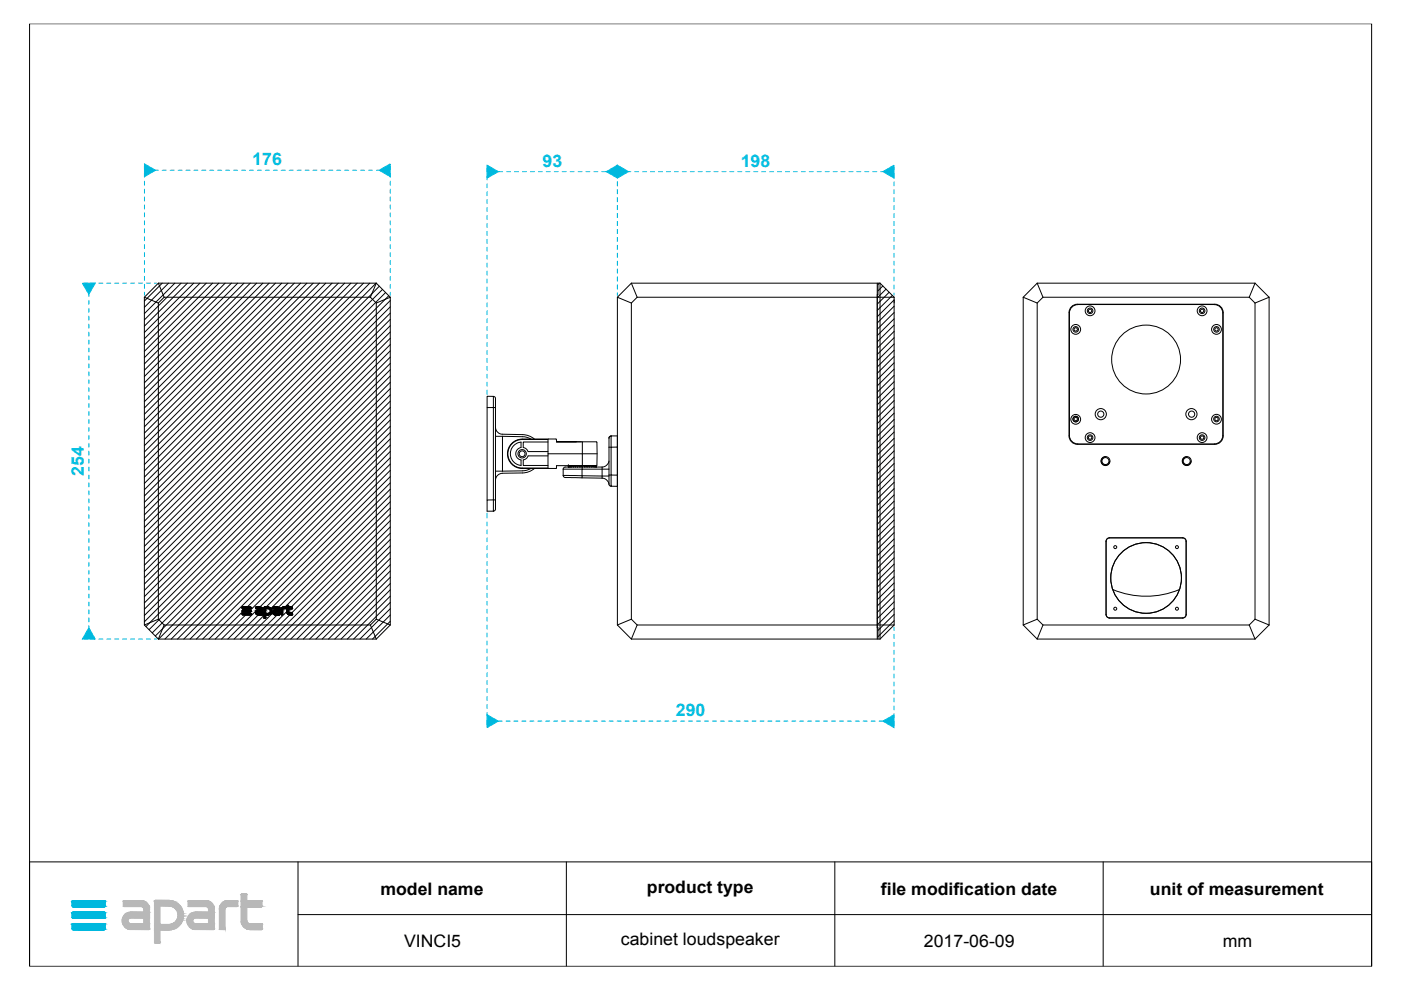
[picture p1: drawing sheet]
<svg xmlns="http://www.w3.org/2000/svg" width="297mm" height="210mm" viewBox="0 0 297 210" stroke-linecap="round" stroke-linejoin="round" font-family="sans-serif">
<defs><g id="words">
<g font-size="3.7" fill="#00c3e4">
<text x="53.5" y="35.1">176</text>
<text x="115" y="35.3">93</text>
<text x="157" y="35.3">198</text>
<text x="17.8" y="101" transform="rotate(-90 17.8 101)">254</text>
<text x="143.3" y="151.9">290</text>
</g>
<g font-size="3.7">
<text x="80.6" y="189.7">model name</text>
<text x="137.2" y="189.3">product type</text>
<text x="186.8" y="189.7">file modification date</text>
<text x="243.8" y="189.7">unit of measurement</text>
<text x="85.7" y="200.8">VINCI5</text>
<text x="131.6" y="200.4">cabinet loudspeaker</text>
<text x="195.9" y="200.8">2017-06-09</text>
<text x="259.3" y="200.8">mm</text>
</g>
</g></defs>
<g fill="none" stroke="#000" stroke-width=".21">
<path d="M6.3 5h284.5v199.9h-284.5zM30.6 63l3 1.3M30.6 63v69.5M33.6 60h46.2M33.6 60l1.2 3M33.6 64.3v67M33.6 60l-3 3M34.4 60l-3.8 3.8M34.8 63h43.7M34.8 63l-1.2 1.3M35.7 60l-5.1 5.2M37.1 60l-6.5 6.5"/>
<path d="M38.4 60l-7.8 7.8M39.7 60l-9.1 9.2M41.1 60l-10.5 10.5M42.4 60l-11.8 11.8M43.7 60l-13.1 13.2M45.1 60l-14.5 14.5M46.4 60l-15.8 15.8M47.7 60l-17.1 17.2M49.1 60l-18.5 18.5M50.4 60l-19.8 19.8M51.7 60l-21.1 21.2M53.1 60l-22.5 22.5"/>
<path d="M54.4 60l-23.8 23.8M55.7 60l-25.1 25.2M57.1 60l-26.5 26.5M58.4 60l-27.8 27.8M59.7 60l-29.1 29.2M61.1 60l-30.5 30.5M62.4 60l-31.8 31.8M63.7 60l-33.1 33.2M65.1 60l-34.5 34.5M66.4 60l-35.8 35.8M67.7 60l-37.1 37.2M69.1 60l-38.5 38.5"/>
<path d="M70.4 60l-39.8 39.8M71.7 60l-41.1 41.2M73.1 60l-42.5 42.5M74.4 60l-43.8 43.8M75.7 60l-45.1 45.2M77.1 60l-46.5 46.5M78.4 60l-47.8 47.8M78.5 63l1.3 1.3M79.7 60l-49.1 49.2M79.8 60l2.9 3M79.8 64.3v67M79.8 60l-1.3 3"/>
<path d="M80.4 60.7l-49.8 49.8M81.1 61.4l-50.5 50.4M81.7 62l-51.1 51.2M82.4 62.7l-51.8 51.8M82.7 63.7l-52.1 52.1M82.7 65.1l-52.1 52.1M82.7 66.4l-52.1 52.1M82.7 67.7l-52.1 52.1M82.7 69.1l-52.1 52.1M82.7 70.4l-52.1 52.1M82.7 71.7l-52.1 52.1M82.7 73.1l-52.1 52.1"/>
<path d="M82.7 74.4l-52.1 52.1M82.7 75.7l-52.1 52.1M82.7 77.1l-52.1 52.1M82.7 78.4l-52.1 52.1M82.7 79.7l-52.1 52.1M82.7 63v69.5M82.7 63l-2.9 1.3M130.9 63v69.5M130.9 63l3 1.3M133.9 60h52.1v75.5h-52.1M133.9 64.3v67M133.9 60l-3 3"/>
<path d="M133.9 60l1.2 3M135.1 63h54.5M135.1 63l-1.2 1.3M186 67.2l3.6-3.6v68.9M186.4 60l-.3 .3M186.6 60h-.5v2.4h-.1v70.7h.1v2.4h.5M186.6 60l3 3M186.6 60v75.5M187.2 60.6l-1.1 1.1M187.9 61.3l-1.9 1.8M188.5 62l-2.5 2.5M189.2 62.6l-3.2 3.2"/>
<path d="M189.6 64.9l-3.6 3.6M189.6 66.3l-3.6 3.5M189.6 67.6l-3.6 3.6M189.6 68.9l-3.6 3.6M189.6 70.3l-3.6 3.5M189.6 71.6l-3.6 3.6M189.6 72.9l-3.6 3.6M189.6 74.3l-3.6 3.5M189.6 75.6l-3.6 3.6M189.6 76.9l-3.6 3.6M189.6 78.3l-3.6 3.5M189.6 79.6l-3.6 3.6"/>
<path d="M189.6 63v1.2M216.9 63v69.5M216.9 63l3 1.3M219.9 60h46.2M219.9 60l-3 3M219.9 64.3v67M219.9 60l1.2 3M221.1 63h43.8M221.1 63l-1.2 1.3M227.2 65l.8-.4 .4-.1h29.2a1.78 1.78 0 0 1 1.7 1.8v26.1a1.78 1.78 0 0 1-1.7 1.8h-29.2a1.78 1.78 0 0 1-1.7-1.8v-26.1v-.5zM228.5 64.6a1.78 1.78 0 0 0-1.8 1.8v25.9a1.78 1.78 0 0 0 1.8 1.8h29a1.81 1.81 0 0 0 1.8-1.8v-25.9a1.78 1.78 0 0 0-1.8-1.8M228.5 64.6h29"/>
<path d="M264.9 63l1.2 1.3M266.1 60l-1.2 3M266.1 64.3v67M266.1 60l3 3M269.1 63l-3 1.3M269.1 63v69.5M82.7 81.1l-51.8 51.8M82.7 82.4l-51.1 51.1M82.7 83.7l-50.4 50.5M82.7 85.1l-49.8 49.7M82.7 86.4l-49.1 49.1M82.7 87.7l-47.7 47.8"/>
<path d="M82.7 89.1l-46.4 46.4M82.7 90.4l-45.1 45.1M82.7 91.7l-43.7 43.8M82.7 93.1l-42.4 42.4M82.7 94.4l-41.1 41.1M82.7 95.7l-39.7 39.8M82.7 97.1l-38.4 38.4M82.7 98.4l-30.3 30.3M82.7 99.7l-29.6 29.7M104.6 84.1l-1.3-.1v2.4M104.6 84a.98 .98 0 0 1 .5 1.4v1M104.6 84.1v2.3h.5"/>
<path d="M104.6 84v.1M105.1 90.7a1.53 1.53 0 0 0 1.4 1.4l4.7 .1 1.3 .4 .8 .5M105.1 86.4v19.6M105.1 92.5h.1M105.1 99.9h.1M105.1 92.5h1.4M105.1 99.9h1.4M106.5 92.5l4.7 .1 1.3 .5M106.5 92.5v7.4M108.9 94.5l.9-.6 .7-.2v1.2a1.34 1.34 0 0 0-1.2 1.3 1.34 1.34 0 0 0 1.2 1.3v1.2a2.49 2.49 0 0 1-2.1-1.6 2.49 2.49 0 0 1 .5-2.6zM112.5 99.3l-1.3 .5-4.7 .1M113.3 99.3l-.8 .5-1.3 .4-4.7 .1a1.53 1.53 0 0 0-1.4 1.4"/>
<path d="M116.2 96.2v-3h-5.5a3 3 0 0 0-3 3 3 3 0 0 0 3 3h5.5v-3h7.3v2.5h-5.5l-.1 .6h-7.2a3.1 3.1 0 0 1-3.1-3.1 3.1 3.1 0 0 1 3.1-3.1h7.2l.1 .6h5.5v2.5h3.1M116.2 96.7h-4.2l-.3 .4-.8 .4v1.2h5.3M116.2 93.7h-5.3v1.2l.7 .3 .4 .5h4.2M119.4 99.5v1.3l4 .1v-1.4h5.7M119.4 99.5h4M120.5 98.7h2.7l-.2 .3-.3-.3-.2 .3M120.5 99h.1M120.5 98.7h.1M120.5 98.7v.3l.1-.3 .1 .3M120.5 98.7v.3M120.7 99l.1-.3 .1 .3M120.7 99h.1"/>
<path d="M120.9 99h.1M121 98.7l.2 .3 .2-.3 .2 .3M121.1 98.7l-.2 .3M121.6 99l.2-.3 .2 .3M122 99l.2-.3 .3 .3M122.2 93.7h-4.2h5.2M123.4 99v.5M123.5 93.7h3M123.5 98.7h3M123.7 98.7h.1M123.7 98.7l-.2 .3M123.7 98.7h-.5l.2 .3"/>
<path d="M123.7 98.7h.5l-.2 .3zM124.5 99l-.3-.3h.5l-.2 .3M124.7 98.7h.5l.2 .3 .2-.3h-.4l-.3 .3zM125.9 98.7h.3M125.9 98.7l-.2 .3-.1-.3h.3l.1 .3 .2-.3M126.2 98.7h.1l.1 .3v-.3l-.1 .3zM126.5 93.7v.1M126.5 98.7l-.1 .3M126.5 98.7v.3M126.5 98.6v.1M126.6 93.8v4.8M127.7 99h-7.4a.71 .71 0 0 0-.9 .5"/>
<path d="M127.7 99v2.4M129.1 99.5h.1M129.1 97.8a1.6 1.6 0 0 1-1.4 1.2M129.1 94.8v5.9M129.6 92.5l-.4 .1-.1 .3M129.6 92.5l1.3-.1v2.4h-1.3v5.9h1.3v-5.9M129.6 92.5v2.3h-.5M129.6 92.4a.98 .98 0 0 0-.5 1.3v1.1M129.6 92.4v.1M189.6 80.9l-3.6 3.6M189.6 82.3l-3.6 3.5M189.6 83.6l-3.6 3.6"/>
<path d="M189.6 84.9l-3.6 3.6M189.6 86.3l-3.6 3.5M189.6 87.6l-3.6 3.6M189.6 88.9l-3.6 3.6M189.6 90.3l-3.6 3.5M189.6 91.6l-3.6 3.6M189.6 92.9l-3.6 3.6M189.6 94.3l-3.6 3.5M189.6 95.6l-3.6 3.6M189.6 96.9l-3.6 3.6M189.6 98.3l-3.6 3.5M189.6 99.6l-3.6 3.6"/>
<path d="M234.4 96.9a.89 .89 0 0 0-.9 .9 .89 .89 0 0 0 .9 .8 .89 .89 0 0 0 .9-.8M251.6 96.9a.89 .89 0 0 0-.9 .9 .89 .89 0 0 0 .9 .8 .89 .89 0 0 0 .9-.8M82.7 106.4l-22.8 22.8M82.7 107.7l-27.7 27.8M82.7 110.4l-25.1 25.1M82.7 111.7l-23.7 23.8M82.7 113.1l-22.4 22.4M82.7 114.4l-21.1 21.1M82.7 115.7l-19.7 19.8M82.7 117.1l-18.4 18.4M82.7 118.4l-17.1 17.1M82.7 119.7l-15.7 15.8"/>
<path d="M82.7 101.1l-27.6 27.6M82.7 102.4l-26.3 26.3M82.7 103.7l-25.3 25.3M82.7 105.1l-23.7 23.7M82.7 109.1l-20.9 20.9M104.6 106h-1.3v2.4l1.3-.1M104.6 106v-19.6h-1.3v19.6M104.6 106h.5M104.6 106v2.3M105.1 106v1.1a1.03 1.03 0 0 1-.5 1.3v-.1M119.4 100.8a.92 .92 0 0 0 1.3 .4l2.7 .1M123.4 101.3l4.3 .1"/>
<path d="M127.7 101.4a1.56 1.56 0 0 1 1.4 1.2M129.1 100.7h.5v2.4h1.3v-2.4M129.1 102.6l.1 .4 .4 .1M129.1 100.7v1.9M129.1 100.9h-5.7v.4M129.6 103.1h.1M189.6 100.9l-3.6 3.6M189.6 102.3l-3.6 3.5M189.6 103.6l-3.6 3.6M189.6 104.9l-3.6 3.6M189.6 106.3l-3.6 3.5M189.6 107.6l-3.6 3.6"/>
<path d="M189.6 108.9l-3.6 3.6M189.6 110.3l-3.6 3.5M189.6 111.6l-3.6 3.6M189.6 112.9l-3.6 3.6M189.6 114.3l-3.6 3.5M189.6 115.6l-3.6 3.6M189.6 116.9l-3.6 3.6M189.6 118.3l-3.6 3.5M189.6 119.6l-3.6 3.6M234.7 114.3l.5-.3h15.5a.74 .74 0 0 1 .8 .8v15.5a.74 .74 0 0 1-.8 .7h-15.5a.74 .74 0 0 1-.7-.7v-15.5zM30.6 132.5l3 3M33.6 131.3l-3 1.2"/>
<path d="M33.6 135.5h46.2M33.6 131.3l1.2 1.2M34.8 132.5l-1.2 3M34.8 132.5h43.7M51.3 129.4h1.9v.3h-1.8zM51.3 128.7h1.9a.19 .19 0 0 1 0 .3 .19 .19 0 0 1-.2 .1h-1.6zM51.3 130h1.6a.23 .23 0 0 1 .3 0 .23 .23 0 0 1 0 .4h-1.8zM51.4 129.7l-5.8 5.8M52.1 129.1l-.3 .3M52.1 130.4l-5.1 5.1M52.7 129.7l-.2 .3M54.7 129.7h.7v.3h-.8"/>
<path d="M54.7 129.1l-6.4 6.4M55.2 129.1h-.9l-.1-.4h1.1l.3 .2 .1 1.4h-1.3l-.3-.4 .2-.4 1.1-.1v-.2M55.4 129.8l-5.8 5.7M56 128.7l1.2 .1 .4 .6-.3 .8-.4 .2h-.6v.7h-.3zM56 129.1l-.3 .3M56 130.5l-5 5M56.8 129h-.5v1.1h.5M58.3 129.7h.7v.3h-.7M58.7 129.1l-6.4 6.4M58.8 130.4l-5.2 5.1M58.8 129.1h-.9v-.4h1l.3 .2 .1 1.4h-1.3l-.2-.4 .1-.4 1.1-.1v-.2M60.2 129h.4v-.3h-.7l-.2 .2-.1 1.4h.3v-1.1"/>
<path d="M61.2 129.8v-.7h.8v-.4h-.8v-.4h-.3v1.8l.4 .3 .7-.1v-.3h-.7M61.4 130.4l-5.1 5.1M78.5 132.5l1.3 3M79.8 131.3l-1.3 1.2M79.8 131.3l2.9 1.2M82.7 121.1l-14.4 14.4M82.7 122.4l-13.1 13.1M82.7 123.7l-11.7 11.8M82.7 125.1l-10.4 10.4M82.7 126.4l-9.1 9.1M82.7 127.7l-7.7 7.8M82.7 129.1l-6.4 6.4"/>
<path d="M82.7 130.4l-5.1 5.1M82.7 131.7l-3.7 3.8M82.7 132.5l-2.9 3M130.9 132.5l3 3M133.9 131.3l1.2 1.2M133.9 131.3l-3 1.2M135.1 132.5h54.5M135.1 132.5l-1.2 3M189.6 120.9l-3.6 3.6M189.6 122.3l-3.6 3.5M189.6 123.6l-3.6 3.6M189.6 124.9l-3.6 3.6"/>
<path d="M189.6 126.3l-3.6 3.5M189.6 127.6l-3.6 3.6M189.6 128.9l-3.6 3.6M189.6 130.3l-3.5 3.4M189.6 131.6l-3.5 3.4M189.6 132.5l-3 3M216.9 132.5l3 3M219.9 135.5h46.2M219.9 131.3l1.2 1.2M219.9 131.3l-3 1.2M221.1 132.5h43.8M221.1 132.5l-1.2 3"/>
<path d="M235.9 125a18.3 18.3 0 0 0 14.2 0M264.9 132.5l1.2 3M266.1 131.3l3 1.2M266.1 131.3l-1.2 1.2M269.1 132.5l-3 3M6.3 182.7h284.5v22.2h-284.5zM63.2 193.9h227.6M63.2 182.7v22.2M120.1 182.7v22.2M177 182.7v22.2M233.9 182.7v22.2"/>
<circle cx="228.1" cy="69.8" r="1.04"/>
<circle cx="228.1" cy="69.8" r=".59"/>
<circle cx="228.1" cy="69.8" r=".36"/>
<circle cx="231.1" cy="65.9" r="1.04"/>
<circle cx="231.1" cy="65.9" r=".59"/>
<circle cx="231.1" cy="65.9" r=".36"/>
<circle cx="243" cy="76.2" r="7.3"/>
<circle cx="254.9" cy="65.9" r="1.04"/>
<circle cx="254.9" cy="65.9" r=".59"/>
<circle cx="254.9" cy="65.9" r=".36"/>
<circle cx="257.9" cy="69.8" r="1.04"/>
<circle cx="257.9" cy="69.8" r=".59"/>
<circle cx="257.9" cy="69.8" r=".36"/>
<circle cx="110.7" cy="96.2" r=".89"/>
<circle cx="110.7" cy="96.2" r=".61"/>
<circle cx="228.1" cy="88.9" r="1.04"/>
<circle cx="228.1" cy="88.8" r=".59"/>
<circle cx="228.1" cy="88.9" r=".59"/>
<circle cx="228.1" cy="88.8" r=".36"/>
<circle cx="231.1" cy="92.8" r="1.04"/>
<circle cx="231.1" cy="92.8" r=".59"/>
<circle cx="231.1" cy="92.8" r=".36"/>
<circle cx="233.4" cy="87.8" r="1.19"/>
<circle cx="233.4" cy="87.8" r=".66"/>
<circle cx="234.4" cy="97.8" r=".95"/>
<circle cx="234.4" cy="97.8" r=".74"/>
<circle cx="251.6" cy="97.8" r=".95"/>
<circle cx="251.6" cy="97.8" r=".74"/>
<circle cx="252.6" cy="87.8" r="1.19"/>
<circle cx="252.6" cy="87.8" r=".66"/>
<circle cx="254.9" cy="92.8" r="1.04"/>
<circle cx="254.9" cy="92.8" r=".59"/>
<circle cx="254.9" cy="92.8" r=".36"/>
<circle cx="257.9" cy="88.9" r="1.04"/>
<circle cx="257.9" cy="88.8" r=".59"/>
<circle cx="257.9" cy="88.8" r=".36"/>
<circle cx="236.5" cy="116" r=".32"/>
<circle cx="249.5" cy="116" r=".32"/>
<circle cx="236.5" cy="129.1" r=".32"/>
<circle cx="243" cy="122.5" r="7.5"/>
<circle cx="249.5" cy="129.1" r=".32"/>
</g>
<g fill="#000" stroke="#000" stroke-width=".21">
<path d="M51.3 128.8h1.9zM51.3 128.8l1.9 .1zM51.3 128.9l1.9 .1zM51.3 129h1.9zM51.3 129.4l1.9 .1zM51.3 129.5h1.9zM51.3 129.5l1.9 .1zM51.3 129.6h1.9zM51.3 129.6l1.9 .1zM51.3 130.1h1.9zM51.3 130.1l1.9 .1zM51.3 130.2h1.9z"/>
<path d="M51.3 130.2l1.9 .1zM51.3 130.3h1.9zM51.4 128.7l1.8 .1zM51.4 129l1.8 .1zM51.4 129h1.8zM51.4 129.4h1.8zM51.4 129.7h1.8zM51.4 130l1.8 .1zM51.4 130.3l1.8 .1zM51.4 130.3h1.8zM51.4 128.7h1.8zM51.4 130h1.8z"/>
<path d="M54.1 129.9h.4zM54.2 129.7l.3 .1zM54.2 129.7h.3zM54.2 129.8l.3 .1zM54.2 129.9l.3 .1zM54.2 130h.4zM54.2 129.7h1.5zM54.2 129.7h.4zM54.2 129.7h.5zM54.2 130h1.5zM54.2 130l1.5 .1zM54.2 128.7l1.2 .1z"/>
<path d="M54.2 128.8h1.2zM54.2 128.8l1.3 .1zM54.2 128.9h1.4zM54.2 128.9l1.4 .1zM54.2 129h1.4zM54.2 128.7h1.2zM54.2 129l1.4 .1zM54.2 128.7h1zM54.3 128.7h.9zM54.3 129.6l1.4 .1h-1.5zM54.3 129.6l1.4 .1zM54.3 130.1l1.4 .1z"/>
<path d="M54.3 129.5l1.4 .1zM54.3 130.2l1.4 .1zM54.4 130.3h1.3zM54.3 129.5h1.4zM54.4 129.4l1.3 .1zM54.5 130.3h1.2zM54.4 129.4h1.3zM54.5 129.4h1.2zM54.6 130.3l1.1 .1zM54.6 130.3h1.1zM54.6 129.4h1.1zM55.2 129.1h.5z"/>
<path d="M55.3 129.1h.4zM55.4 129.1l.3 .1zM55.4 129.2h.3zM55.4 129.2l.3 .1zM55.4 129.3h.3zM55.4 129.3l.3 .1zM55.4 129.7l.3 .1zM55.4 129.8h.3zM55.4 129.8l.3 .1zM55.4 129.9l.3 .1zM55.4 130h.3zM56 128.7l1.1 .1z"/>
<path d="M56 128.8h1.1zM56 128.8l1.2 .1zM56 128.9h1.2zM56 128.9l1.4 .1zM56 129h1.4zM56 129l.3 .1zM56 129.1h.3zM56 129.1l.3 .1zM56 129.2l.3 .2h-.3zM56 129.2h.3v.2zM56 129.4l.3 .1h-.3zM56 129.4h.3v.1z"/>
<path d="M56 129.5h.3zM56 129.5l.3 .2h-.3zM56 129.5h.3v.2zM56 129.7l.3 .2h-.3zM56 129.7h.3v.2zM56 129.9h.3zM56 129.9l.3 .1zM56 130l.3 .1zM56 130.1h1.4zM56 130.1l1.2 .1zM56 130.2l1.1 .1zM56 130.2h1.2z"/>
<path d="M56 130.3h1zM56 130.3h1.1zM56 130.3l1 .1zM56 130.4h.8zM56 130.4h1zM56 130.4h.7zM56 130.4h.5zM56 130.4h.4zM56 130.4h.3zM56 130.4l.3 .1zM56 130.5l.3 .2h-.3zM56 130.5h.3v.2z"/>
<path d="M56 130.7h.3zM56 130.7l.3 .1h-.3zM56 130.7h.3v.1zM56 130.8l.3 .1zM56 130.9l.3 .1zM56 131h.3zM56 131l.3 .1zM56 131.1h.3zM56 128.7h1zM56 128.7h.9zM56 128.7h.8zM56.1 128.7h.7z"/>
<path d="M56.4 128.7h.4zM56.7 128.7h.1zM56.8 129l.6 .1zM57 129.1h.5zM56.8 130.1h.6zM57 130h.4zM57 129.1l.5 .1zM57 130h.5zM57.2 129.2h.3zM57.2 129.9h.3zM57.2 129.2l.4 .1zM57.3 129.3l.3 .1z"/>
<path d="M57.3 129.4l.3 .1h-.3zM57.3 129.4h.3v.1zM57.3 129.7h.3zM57.3 129.7l.2 .2h-.3zM57.3 129.7h.3l-.1 .2zM57.3 129.5l.3 .2h-.3zM57.3 129.5h.3v.2zM57.8 129.9h.3zM57.8 129.7l.3 .1zM57.8 129.7h.4zM57.8 129.8l.3 .1zM57.8 129.9l.4 .1z"/>
<path d="M57.8 130h.4zM57.8 129.7h1.5zM57.8 129.7h.5zM57.8 130h.5zM57.8 130h1.5zM57.8 130l1.5 .1zM57.9 128.7l1.1 .1zM57.9 128.8h1.2zM57.9 128.8l1.3 .1zM57.9 128.9h1.3zM57.9 128.9l1.4 .1zM57.9 129h1.4z"/>
<path d="M57.9 128.7h1.1zM57.9 129l1.4 .1zM57.9 128.7h1zM57.9 129.6l1.4 .1h-1.5zM57.9 129.6l1.4 .1zM57.9 130.1l1.4 .1zM57.9 129.5l1.4 .1zM57.9 130.2l1.4 .1zM58 130.3h1.3zM57.9 129.5h1.4zM58.1 129.4l1.2 .1zM58.1 130.3h1.2z"/>
<path d="M58.1 129.4h1.2zM58.2 129.4h1.1zM58.2 130.3l1.1 .1zM58.3 129.4h1zM58.8 129.1h.5zM58.9 129.1h.4zM59 129.1h.3zM59 129.1l.3 .1zM59 129.2h.3zM59 129.2l.3 .1zM59 129.3h.3zM59 129.3l.3 .1z"/>
<path d="M59 129.7h.3zM59 129.7l.3 .1zM59 129.8h.3zM59 129.8l.3 .2h-.3zM59 129.8h.3v.2zM59 130h.3zM59.6 129.2h.3zM59.6 129.2l.3 .1zM59.6 129.3l.3 .1h-.3zM59.6 129.3h.3v.1zM59.6 129.4l.3 .1h-.3zM59.6 129.4h.3v.1z"/>
<path d="M59.6 129.5l.3 .3h-.3zM59.6 129.5h.3v.3zM59.6 129.8l.3 .2h-.3zM59.6 129.8h.3v.2zM59.6 130l.3 .1h-.3zM59.6 130h.3v.1zM59.6 130.1l.3 .2h-.3zM59.6 130.1h.3v.2zM59.6 130.3h.3zM59.6 129.1l.3 .1zM59.6 129.1h.3zM59.7 129h.9z"/>
<path d="M59.7 129h.4zM59.7 129h.5zM59.7 129l.3 .1zM59.7 129.1h.2zM59.7 129.1h.3zM59.7 128.9h.9zM59.7 128.9l.9 .1zM59.8 128.8l.8 .1zM59.9 128.7l.7 .1zM59.9 128.7h.7zM60 128.7h.6zM60.1 128.7h.5z"/>
<path d="M60.2 129h.4zM60.3 129h.3zM60.4 129h.2zM60.8 128.4h.4zM60.8 128.4l.4 .1zM60.8 128.5l.4 .1zM60.8 128.6h.4zM60.8 128.6l.4 .1zM60.8 128.7h.4zM60.8 128.7h1.2zM60.8 128.7l1.2 .1zM60.8 128.8l1.2 .1z"/>
<path d="M60.8 128.9h1.2zM60.8 128.9l1.2 .1zM60.8 129h1.2zM60.8 129l1.2 .1zM60.8 129.1h.4zM60.8 129.1l.4 .1zM60.8 129.2l.4 .2h-.4zM60.8 129.2h.4v.2zM60.8 129.4l.4 .1zM60.8 129.5l.4 .1h-.4zM60.8 129.5h.4v.1zM60.8 129.6l.4 .1z"/>
<path d="M60.8 129.7h.4zM60.8 129.7l.4 .1zM60.8 129.8h.4zM60.8 129.8l.4 .1zM60.9 128.3l.3 .1zM60.9 129.9l.3 .1zM60.9 130h.4zM60.9 130h1.1zM60.9 130l1.1 .1zM60.9 130.1l1.1 .1zM61 130.2h1zM61 130.2l1 .1z"/>
<path d="M61.1 130.3h.9zM61.2 130.3h.8zM61.3 130.3l.7 .1zM61.3 130.3h.7z"/>
</g>
<g fill="#00b8de" stroke="#00b8de" stroke-width=".21">
<path d="M15.5 191h6.6z"/>
<path d="M15.4 191h6.8z"/>
<path d="M15.5 191h6.7z"/>
<path d="M15.3 191h6.9z"/>
<path d="M15.3 191l7 .1z"/>
<path d="M15.3 191.1h7z"/>
<path d="M15.3 191.1l7.1 .1z"/>
<path d="M15.2 191.2h7.2z"/>
<path d="M15.2 191.2l7.2 .8h-7.2z"/>
<path d="M15.2 191.2h7.2v.8z"/>
<path d="M15.2 192h7.2z"/>
<path d="M15.2 192l7.1 .1z"/>
<path d="M15.3 192.1h7z"/>
<path d="M15.3 192.1l7 .1z"/>
<path d="M15.3 192.2h6.9z"/>
<path d="M15.3 192.2h7z"/>
<path d="M15.4 192.2l6.8 .1z"/>
<path d="M15.4 192.2h6.8z"/>
<path d="M15.4 192.3h6.7z"/>
<path d="M15.4 192.3h6.8z"/>
<path d="M15.5 192.3h6.6z"/>
<path d="M15.5 193.4h6.6z"/>
<path d="M15.4 193.4h6.8z"/>
<path d="M15.5 193.4h6.7z"/>
<path d="M15.3 193.5h6.9z"/>
<path d="M15.4 193.4l6.8 .1z"/>
<path d="M15.3 193.5h7z"/>
<path d="M15.3 193.5l7 .1z"/>
<path d="M15.3 193.6h7.1z"/>
<path d="M15.2 193.6l7.2 .1z"/>
<path d="M15.2 193.7l7.2 .7h-7.2z"/>
<path d="M15.2 193.7h7.2v.7z"/>
<path d="M15.2 194.4l7.2 .1z"/>
<path d="M15.2 194.5h7.1z"/>
<path d="M15.2 194.5h7.2z"/>
<path d="M15.3 194.5l7 .1z"/>
<path d="M15.3 194.5h7z"/>
<path d="M15.3 194.6h7z"/>
<path d="M15.3 194.6h6.9z"/>
<path d="M15.3 194.6l6.9 .1z"/>
<path d="M15.4 194.7h6.8z"/>
<path d="M15.4 194.7h6.7z"/>
<path d="M15.5 194.7h6.6z"/>
<path d="M15.5 195.8h6.6z"/>
<path d="M15.4 195.8h6.8z"/>
<path d="M15.5 195.8h6.7z"/>
<path d="M15.3 195.9h6.9z"/>
<path d="M15.4 195.8l6.8 .1z"/>
<path d="M15.3 195.9h7z"/>
<path d="M15.3 195.9l7 .1z"/>
<path d="M15.3 196h7.1z"/>
<path d="M15.2 196l7.2 .1z"/>
<path d="M15.2 196.1l7.2 .7h-7.2z"/>
<path d="M15.2 196.1h7.2v.7z"/>
<path d="M15.2 196.8l7.2 .1z"/>
<path d="M15.2 196.9h7.1z"/>
<path d="M15.2 196.9h7.2z"/>
<path d="M15.3 196.9l7 .1z"/>
<path d="M15.3 196.9h7z"/>
<path d="M15.3 197h7z"/>
<path d="M15.3 197l6.9 .1z"/>
<path d="M15.3 197.1h6.9z"/>
<path d="M15.4 197.1h6.8z"/>
<path d="M15.4 197.1h6.7z"/>
<path d="M15.5 197.1h6.6z"/>
<path d="M18.8 133.1l1.4 2.4h-2.7z"/>
<path d="M17.5 60h2.7l-1.4 2.4z"/>
<path d="M30.6 34.7l2.4 1.4-2.4 1.4z"/>
<path d="M80.4 36.1l2.3-1.4v2.8z"/>
<path d="M103.3 35l2.3 1.4-2.3 1.3z"/>
<path d="M128.5 36.4l2.4-1.4v2.7z"/>
<path d="M130.9 35l2.3 1.4-2.3 1.3z"/>
<path d="M187.2 36.4l2.3-1.4v2.7z"/>
<path d="M103.3 151.5l2.3 1.4-2.3 1.4z"/>
<path d="M187.2 152.9l2.3-1.4v2.8z"/>
</g>
<g fill="#b8b8b8" stroke="#b8b8b8" stroke-width=".21">
<path d="M51.2 189.6h1z"/>
<path d="M51.2 189.6h1.1z"/>
<path d="M51.1 189.6h1.2z"/>
<path d="M51.1 189.6l1.2 .1z"/>
<path d="M51.1 189.7h1.2z"/>
<path d="M32.9 190.9h3z"/>
<path d="M32.9 190.9h3.1z"/>
<path d="M32.8 190.9h3.2z"/>
<path d="M32.8 190.9l3.4 .1z"/>
<path d="M48.2 191h2.1z"/>
<path d="M40 191h3.7z"/>
<path d="M26.2 191h3.8z"/>
<path d="M51.1 189.7l1.2 1.3h-1.2z"/>
<path d="M51.1 189.7h1.2v1.3z"/>
<path d="M51.1 191h4.4z"/>
<path d="M39.9 191h3.9z"/>
<path d="M40 191h3.8z"/>
<path d="M32.8 191h3.5z"/>
<path d="M48.1 191h2.2z"/>
<path d="M26.2 191h3.9z"/>
<path d="M48 191h2.4z"/>
<path d="M48.1 191h2.3z"/>
<path d="M39.9 191h4z"/>
<path d="M26.2 191h4z"/>
<path d="M32.8 191h3.6z"/>
<path d="M47.9 191h2.5z"/>
<path d="M39.9 191h4.1z"/>
<path d="M26.2 191h4.1z"/>
<path d="M32.8 191h3.7z"/>
<path d="M39.9 191h4.2z"/>
<path d="M26.2 191h4.2z"/>
<path d="M32.8 191h3.8z"/>
<path d="M51.1 191h4.5z"/>
<path d="M47.8 191h2.6z"/>
<path d="M32.7 191h3.9z"/>
<path d="M47.7 191h2.7z"/>
<path d="M39.9 191h4.3z"/>
<path d="M26.1 191h4.4z"/>
<path d="M47.7 191.1h2.7z"/>
<path d="M47.7 191l2.7 .1z"/>
<path d="M39.9 191l4.4 .1z"/>
<path d="M26.1 191l4.4 .1z"/>
<path d="M51.1 191l4.5 .1z"/>
<path d="M47.6 191.1h2.8z"/>
<path d="M39.9 191.1h4.4z"/>
<path d="M26.1 191.1h4.5z"/>
<path d="M32.7 191l4.2 .1z"/>
<path d="M47.3 191.3l.3-.2 2.8 .2z"/>
<path d="M47.6 191.1h2.8v.2z"/>
<path d="M39.9 191.1l4.7 .2h-4.7z"/>
<path d="M39.9 191.1h4.4l.3 .2z"/>
<path d="M26.1 191.1l4.8 .2h-4.8z"/>
<path d="M26.1 191.1h4.5l.3 .2z"/>
<path d="M32.7 191.1l4.7 .2h-4.7z"/>
<path d="M32.7 191.1h4.2l.5 .2z"/>
<path d="M47 191.5l.3-.2 3.1 .2z"/>
<path d="M47.3 191.3h3.1v.2z"/>
<path d="M39.9 191.3l5 .2h-5z"/>
<path d="M39.9 191.3h4.7l.3 .2z"/>
<path d="M26.1 191.3l5.1 .2h-5.1z"/>
<path d="M26.1 191.3h4.8l.3 .2z"/>
<path d="M32.7 191.3l5.1 .3h-5.1z"/>
<path d="M32.7 191.3h4.7l.4 .3z"/>
<path d="M47 191.5l3.4 .2h-3.6z"/>
<path d="M47 191.5h3.4v.2z"/>
<path d="M39.9 191.5l5.2 .2h-5.2z"/>
<path d="M39.9 191.5h5l.2 .2z"/>
<path d="M26.1 191.5l5.3 .2h-5.3z"/>
<path d="M26.1 191.5h5.1l.2 .2z"/>
<path d="M32.7 191.6l5.4 .4h-5.4z"/>
<path d="M32.7 191.6h5.1l.3 .4z"/>
<path d="M46.8 191.7l3.6 .3h-3.7z"/>
<path d="M46.8 191.7h3.6v.3z"/>
<path d="M39.9 191.7l5.4 .3h-5.4z"/>
<path d="M39.9 191.7h5.2l.2 .3z"/>
<path d="M26.1 191.7l5.5 .3h-5.5z"/>
<path d="M26.1 191.7h5.3l.2 .3z"/>
<path d="M46.7 192l3.7 .1z"/>
<path d="M39.9 192l5.4 .1z"/>
<path d="M26.1 192l5.5 .1z"/>
<path d="M46.6 192.1h3.8z"/>
<path d="M26.1 192.1h5.5z"/>
<path d="M39.9 192.1h5.4z"/>
<path d="M32.7 192l5.6 .1h-5.6z"/>
<path d="M32.7 192h5.4l.2 .1z"/>
<path d="M51.1 191.1l4.5 1h-4.5z"/>
<path d="M51.1 191.1h4.5v1z"/>
<path d="M51.1 192.1h4.5z"/>
<path d="M39.9 192.1l5.4 .1z"/>
<path d="M46.6 192.1l3.8 .1z"/>
<path d="M26.2 192.1l5.4 .1z"/>
<path d="M51.1 192.1l4.5 .1z"/>
<path d="M39.9 192.2h5.4z"/>
<path d="M35.9 192.1l2.4 .1z"/>
<path d="M46.6 192.2h3.8z"/>
<path d="M26.2 192.2h5.4z"/>
<path d="M51.1 192.2h4.4z"/>
<path d="M51.1 192.2h4.5z"/>
<path d="M46.6 192.2h3.7z"/>
<path d="M40 192.2h5.3z"/>
<path d="M46.6 192.2h1.5z"/>
<path d="M46.6 192.2h1.6z"/>
<path d="M43.7 192.2h1.7z"/>
<path d="M30 192.2h1.6z"/>
<path d="M51.1 192.2h4.3z"/>
<path d="M46.6 192.2l1.4 .1z"/>
<path d="M43.8 192.2l1.6 .1z"/>
<path d="M30.1 192.2l1.5 .1z"/>
<path d="M36.3 192.2l2.1 .1h-1.8z"/>
<path d="M36.3 192.2h2l.1 .1z"/>
<path d="M46.6 192.3h1.3z"/>
<path d="M46.6 192.3h1.4z"/>
<path d="M43.9 192.3h1.5z"/>
<path d="M30.2 192.3h1.4z"/>
<path d="M46.5 192.3l1.4 .1z"/>
<path d="M46.5 192.3h1.4z"/>
<path d="M44 192.3l1.4 .1z"/>
<path d="M30.3 192.3l1.4 .1z"/>
<path d="M36.6 192.3l1.8 .1z"/>
<path d="M46.5 192.4h1.4z"/>
<path d="M44 192.4h1.4z"/>
<path d="M30.3 192.4h1.4z"/>
<path d="M36.8 192.4l1.7 .1h-1.6z"/>
<path d="M36.8 192.4h1.6l.1 .1z"/>
<path d="M46.5 192.4l1.3 .1z"/>
<path d="M44.1 192.4l1.3 .1z"/>
<path d="M30.3 192.4l1.4 .1z"/>
<path d="M46.5 192.5l1.3 .1z"/>
<path d="M46.5 192.5h1.3z"/>
<path d="M44.1 192.5l1.3 .1z"/>
<path d="M30.4 192.5l1.3 .1z"/>
<path d="M46.5 192.6l1.2 .1z"/>
<path d="M46.5 192.6h1.3z"/>
<path d="M44.2 192.6l1.2 .1z"/>
<path d="M30.4 192.6l1.3 .1z"/>
<path d="M46.5 192.7h1.2z"/>
<path d="M44.2 192.7h1.2z"/>
<path d="M30.5 192.7h1.2z"/>
<path d="M36.9 192.5l1.7 .2h-1.4z"/>
<path d="M36.9 192.5h1.6l.1 .2z"/>
<path d="M37.2 192.7l1.5 .1z"/>
<path d="M37.3 192.8l1.4 .2h-1.3z"/>
<path d="M37.3 192.8h1.4v.2z"/>
<path d="M37.4 193l1.4 .3h-1.2z"/>
<path d="M37.4 193h1.3l.1 .3z"/>
<path d="M37.6 193.3h1.2z"/>
<path d="M44.2 192.7l1.2 .7h-1.2z"/>
<path d="M44.2 192.7h1.2v.7z"/>
<path d="M30.5 192.7l1.2 .7h-1.2z"/>
<path d="M30.5 192.7h1.2v.7z"/>
<path d="M41 193.5h4.4z"/>
<path d="M41.3 193.4l4.1 .1z"/>
<path d="M27.2 193.5h4.5z"/>
<path d="M27.6 193.4l4.1 .1z"/>
<path d="M40.7 193.6h4.7z"/>
<path d="M41 193.5l4.4 .1z"/>
<path d="M26.9 193.6h4.8z"/>
<path d="M27.2 193.5l4.5 .1z"/>
<path d="M37.6 193.3l1.3 .4h-1.2z"/>
<path d="M37.6 193.3h1.2l.1 .4z"/>
<path d="M40.4 193.7l.3-.1 4.7 .1z"/>
<path d="M40.7 193.6h4.7v.1z"/>
<path d="M26.6 193.7l.3-.1 4.8 .1z"/>
<path d="M26.9 193.6h4.8v.1z"/>
<path d="M37.7 193.7l1.2 .1z"/>
<path d="M40.1 194l.3-.3 5 .3z"/>
<path d="M40.4 193.7h5v.3z"/>
<path d="M26.4 194l.2-.3 5.1 .3z"/>
<path d="M26.6 193.7h5.1v.3z"/>
<path d="M37.7 193.8l1.2 .2h-1.2z"/>
<path d="M37.7 193.8h1.2v.2z"/>
<path d="M40.1 194l5.3 .3h-5.5z"/>
<path d="M40.1 194h5.3v.3z"/>
<path d="M26.4 194l5.3 .3h-5.5z"/>
<path d="M26.4 194h5.3v.3z"/>
<path d="M37.7 194l1.2 .3h-1.2z"/>
<path d="M37.7 194h1.2v.3z"/>
<path d="M37.7 194.3l1.2 .1z"/>
<path d="M37.7 194.3h1.2z"/>
<path d="M39.9 194.3l5.5 .3h-5.6z"/>
<path d="M39.9 194.3h5.5v.3z"/>
<path d="M26.2 194.3l5.5 .3h-5.7z"/>
<path d="M26.2 194.3h5.5v.3z"/>
<path d="M39.8 194.6h5.6z"/>
<path d="M26 194.6h5.7z"/>
<path d="M39.7 194.6l1.6 .1z"/>
<path d="M39.7 194.6h1.7z"/>
<path d="M26 194.6l1.5 .1z"/>
<path d="M26 194.6h1.6z"/>
<path d="M39.7 194.7h1.5z"/>
<path d="M39.7 194.7h1.6z"/>
<path d="M26 194.7h1.4z"/>
<path d="M26 194.7h1.5z"/>
<path d="M37.7 194.4l1.1 .4h-1.2z"/>
<path d="M37.7 194.4h1.2l-.1 .4z"/>
<path d="M39.7 194.7l1.4 .1z"/>
<path d="M26 194.7l1.3 .1z"/>
<path d="M37.6 194.8h1.2z"/>
<path d="M39.7 194.8l1.3 .1z"/>
<path d="M39.7 194.8h1.4z"/>
<path d="M26 194.8l1.2 .1z"/>
<path d="M26 194.8h1.3z"/>
<path d="M39.7 194.9h1.3z"/>
<path d="M25.9 194.9h1.3z"/>
<path d="M39.6 194.9l1.3 .1z"/>
<path d="M39.6 194.9h1.4z"/>
<path d="M25.9 194.9l1.3 .1z"/>
<path d="M39.6 195l1.3 .1z"/>
<path d="M39.6 195h1.3z"/>
<path d="M25.9 195l1.2 .1z"/>
<path d="M25.9 195h1.3z"/>
<path d="M37.6 194.8l1.1 .3h-1.3z"/>
<path d="M37.6 194.8h1.2l-.1 .3z"/>
<path d="M39.6 195.1l1.3 .1h-1.3z"/>
<path d="M39.6 195.1h1.3z"/>
<path d="M25.9 195.1l1.2 .1h-1.2z"/>
<path d="M25.9 195.1h1.2z"/>
<path d="M39.6 195.2h1.3z"/>
<path d="M25.9 195.2h1.2z"/>
<path d="M51.1 192.2l1.2 3.1h-1.2z"/>
<path d="M51.1 192.2h1.2v3.1z"/>
<path d="M51.1 195.3h1.2z"/>
<path d="M37.4 195.1l1.3 .2h-1.4z"/>
<path d="M37.4 195.1h1.3v.2z"/>
<path d="M39.6 195.2l1.3 .1z"/>
<path d="M25.9 195.2l1.2 .1z"/>
<path d="M51.1 195.3l1.2 .1z"/>
<path d="M37.3 195.3l1.3 .1h-1.4z"/>
<path d="M37.3 195.3h1.4z"/>
<path d="M39.6 195.3l1.3 .1z"/>
<path d="M25.9 195.3l1.2 .1z"/>
<path d="M51.1 195.4l1.3 .1z"/>
<path d="M39.6 195.4l1.3 .1z"/>
<path d="M25.9 195.4l1.3 .1z"/>
<path d="M51.1 195.5h1.3z"/>
<path d="M39.6 195.5l1.4 .1z"/>
<path d="M25.9 195.5l1.3 .1z"/>
<path d="M39.6 195.6h1.4z"/>
<path d="M25.9 195.6h1.3z"/>
<path d="M36.9 195.6l.3-.2 1.3 .2z"/>
<path d="M37.2 195.4h1.4l-.1 .2z"/>
<path d="M51.1 195.5l1.4 .1z"/>
<path d="M51.1 195.6h1.4z"/>
<path d="M39.7 195.6l1.4 .1z"/>
<path d="M25.9 195.6l1.4 .1z"/>
<path d="M51.1 195.6l1.4 .1z"/>
<path d="M36.8 195.7h1.6z"/>
<path d="M36.9 195.6h1.6z"/>
<path d="M51.2 195.7h1.4z"/>
<path d="M39.7 195.7l1.5 .1z"/>
<path d="M26 195.7l1.4 .1z"/>
<path d="M51.2 195.7l1.5 .1z"/>
<path d="M39.7 195.8h1.6z"/>
<path d="M26 195.8h1.5z"/>
<path d="M36.6 195.8h1.8z"/>
<path d="M51.2 195.8h1.6z"/>
<path d="M51.2 195.8h1.7z"/>
<path d="M51.2 195.8h4.3z"/>
<path d="M44.2 194.6l1.2 1.2h-1.2z"/>
<path d="M44.2 194.6h1.2v1.2z"/>
<path d="M39.7 195.8h1.7z"/>
<path d="M30.5 194.6l1.2 1.2h-1.2z"/>
<path d="M30.5 194.6h1.2v1.2z"/>
<path d="M26 195.8h1.6z"/>
<path d="M51.2 195.8h4.4z"/>
<path d="M51.2 195.8l4.4 .1z"/>
<path d="M51.2 195.9h4.4z"/>
<path d="M39.7 195.8l5.7 .1z"/>
<path d="M26 195.8l5.7 .1z"/>
<path d="M36.3 195.9l.3-.1 1.7 .1z"/>
<path d="M36.6 195.8h1.8l-.1 .1z"/>
<path d="M35.9 196h2.4z"/>
<path d="M36.3 195.9h2z"/>
<path d="M32.7 192.1l1.2 3.9h-1.2z"/>
<path d="M32.7 192.1h1.2v3.9z"/>
<path d="M32.7 196l5.4 .1h-5.4z"/>
<path d="M32.7 196h5.6l-.2 .1z"/>
<path d="M39.8 195.9l5.6 .3h-5.5z"/>
<path d="M39.8 195.9h5.6v.3z"/>
<path d="M26 195.9l5.7 .3h-5.5z"/>
<path d="M26 195.9h5.7v.3z"/>
<path d="M51.2 195.9l4.4 .4h-4.2z"/>
<path d="M51.2 195.9h4.4v.4z"/>
<path d="M32.7 196.1l5.1 .4h-5.1z"/>
<path d="M32.7 196.1h5.4l-.3 .4z"/>
<path d="M39.9 196.2l5.5 .3h-5.3z"/>
<path d="M39.9 196.2h5.5v.3z"/>
<path d="M26.2 196.2l5.5 .3h-5.3z"/>
<path d="M26.2 196.2h5.5v.3z"/>
<path d="M51.4 196.3l4.2 .2h-4z"/>
<path d="M51.4 196.3h4.2v.2z"/>
<path d="M40.1 196.5l5.3 .2h-5z"/>
<path d="M40.1 196.5h5.3v.2z"/>
<path d="M26.4 196.5l5.3 .2h-5.1z"/>
<path d="M26.4 196.5h5.3v.2z"/>
<path d="M32.7 196.5l4.7 .3h-4.7z"/>
<path d="M32.7 196.5h5.1l-.4 .3z"/>
<path d="M51.6 196.5l4 .3h-3.7z"/>
<path d="M51.6 196.5h4v.3z"/>
<path d="M40.4 196.7l5 .2h-4.7z"/>
<path d="M40.4 196.7h5v.2z"/>
<path d="M26.6 196.7l5.1 .2h-4.8z"/>
<path d="M26.6 196.7h5.1v.2z"/>
<path d="M51.9 196.8l3.7 .1h-3.4z"/>
<path d="M51.9 196.8h3.7v.1z"/>
<path d="M46.5 192.7l1.2 4.3h-1.2z"/>
<path d="M46.5 192.7h1.2v4.3z"/>
<path d="M40.7 196.9l4.7 .1z"/>
<path d="M26.9 196.9l4.8 .1z"/>
<path d="M52.2 196.9l3.4 .1z"/>
<path d="M32.7 196.8l4.2 .2h-4.2z"/>
<path d="M32.7 196.8h4.7l-.5 .2z"/>
<path d="M46.5 197h1.2z"/>
<path d="M40.8 197h4.6z"/>
<path d="M27.1 197h4.6z"/>
<path d="M52.3 197h3.3z"/>
<path d="M40.9 197h4.5z"/>
<path d="M27.2 197h4.5z"/>
<path d="M52.4 197h3.2z"/>
<path d="M41 197h4.4z"/>
<path d="M52.5 197h3.1z"/>
<path d="M52.5 197l3.1 .1z"/>
<path d="M46.5 197l1.2 .1z"/>
<path d="M46.5 197.1h1.2z"/>
<path d="M41.1 197l4.3 .1z"/>
<path d="M27.3 197l4.4 .1z"/>
<path d="M27.3 197h4.4z"/>
<path d="M52.6 197.1h3z"/>
<path d="M41.2 197.1h4.2z"/>
<path d="M27.4 197.1h4.2z"/>
<path d="M27.4 197.1h4.3z"/>
<path d="M46.6 197.1h1.1z"/>
<path d="M46.6 197.1h1z"/>
<path d="M27.5 197.1h4.1z"/>
<path d="M41.3 197.1h4z"/>
<path d="M41.3 197.1h4.1z"/>
<path d="M27.6 197.1h4z"/>
<path d="M52.7 197.1h2.8z"/>
<path d="M52.7 197.1h2.9z"/>
<path d="M52.8 197.1h2.7z"/>
<path d="M52.9 197.1h2.6z"/>
<path d="M32.7 197l3.7 .1h-3.7z"/>
<path d="M32.7 197h4.2l-.5 .1z"/>
<path d="M32.7 197.1l3.2 .1z"/>
<path d="M32.7 197.1h3.7z"/>
<path d="M32.7 197.2l1.2 2.6h-1.2z"/>
<path d="M32.7 197.2h1.2v2.6z"/>
<path d="M32.7 199.8h1.2z"/>
<path d="M32.8 199.8h1.1z"/>
<path d="M32.8 199.8l1.1 .1z"/>
<path d="M32.8 199.9h1.1z"/>
<path d="M32.8 199.9h1z"/>
<path d="M32.9 199.9h.9z"/>
</g>
<g fill="none" stroke="#00b8de" stroke-width=".21">
<path d="M30.6 35.3v.6M30.6 36.7v.9M30.6 38.4v.9M33 36.1h.6M34.4 36.1h.8M36.1 36.1h.8M37.8 36.1h.8M39.4 36.1h.9M41.1 36.1h.9M42.8 36.1h.8M44.5 36.1h.8M46.2 36.1h.8"/>
<path d="M47.9 36.1h.8M49.5 36.1h.9M51.2 36.1h.9M52.9 36.1h.8M54.6 36.1h.8M56.3 36.1h.8M58 36.1h.8M59.6 36.1h.9M61.3 36.1h.8M63 36.1h.8M64.7 36.1h.8M66.4 36.1h.8"/>
<path d="M68.1 36.1h.8M69.7 36.1h.9M71.4 36.1h.8M73.1 36.1h.8M74.8 36.1h.8M76.5 36.1h.8M78.1 36.1h.9M79.8 36.1h.6M82.7 35.3v.6M82.7 36.7v.9M82.7 38.4v.9M103.3 35.5v.9"/>
<path d="M103.3 37.3v.8M103.3 39v.8M105.6 36.4h1M107.4 36.4h.8M109.1 36.4h.8M110.8 36.4h.8M112.5 36.4h.8M114.2 36.4h.8M115.8 36.4h.9M117.5 36.4h.8M119.2 36.4h.8M120.9 36.4h.8"/>
<path d="M122.6 36.4h.8M124.3 36.4h.8M125.9 36.4h.9M127.6 36.4h.9M130.9 35.5v.5M130.9 36.9v.8M130.9 38.6v.8M133.2 36.4h.5M134.6 36.4h.8M136.3 36.4h.8M137.9 36.4h.9M139.6 36.4h.9"/>
<path d="M141.3 36.4h.8M143 36.4h.8M144.7 36.4h.8M146.3 36.4h.9M148 36.4h.9M149.7 36.4h.9M151.4 36.4h.8M153.1 36.4h.8M154.8 36.4h.8M156.4 36.4h.9M158.1 36.4h.9M159.8 36.4h.9"/>
<path d="M161.5 36.4h.8M163.2 36.4h.8M164.8 36.4h.9M166.5 36.4h.9M168.2 36.4h.9M169.9 36.4h.9M171.6 36.4h.8M173.3 36.4h.8M174.9 36.4h.9M176.6 36.4h.9M178.3 36.4h.9M180 36.4h.9"/>
<path d="M181.7 36.4h.8M183.4 36.4h.8M185 36.4h.9M186.7 36.4h.5M189.5 35.5v.5M189.5 36.9v.8M189.5 38.6v.8M30.6 40.1v.8M30.6 41.8v.8M30.6 43.5v.8M30.6 45.1v.9M30.6 46.8v.9"/>
<path d="M30.6 48.5v.8M30.6 50.2v.8M30.6 51.9v.8M30.6 53.6v.8M30.6 55.2v.9M30.6 56.9v.9M30.6 58.6v.8M82.7 40.1v.8M82.7 41.8v.8M82.7 43.5v.8M82.7 45.1v.9M82.7 46.8v.9"/>
<path d="M82.7 48.5v.8M82.7 50.2v.8M82.7 51.9v.8M82.7 53.6v.8M82.7 55.2v.9M82.7 56.9v.9M82.7 58.6v.8M103.3 40.6v.9M103.3 42.3v.9M103.3 44v.9M103.3 45.7v.8M103.3 47.4v.8"/>
<path d="M103.3 49.1v.8M103.3 50.7v.9M103.3 52.4v.9M103.3 54.1v.9M103.3 55.8v.8M103.3 57.5v.8M103.3 59.1v.9M130.9 40.2v.9M130.9 41.9v.9M130.9 43.6v.8M130.9 45.3v.8M130.9 47v.8"/>
<path d="M130.9 48.7v.8M130.9 50.3v.9M130.9 52v.9M130.9 53.7v.8M130.9 55.4v.8M130.9 57.1v.8M130.9 58.7v.9M189.5 40.2v.9M189.5 41.9v.9M189.5 43.6v.8M189.5 45.3v.8M189.5 47v.8"/>
<path d="M189.5 48.7v.8M189.5 50.3v.9M189.5 52v.9M189.5 53.7v.8M189.5 55.4v.8M189.5 57.1v.8M189.5 58.7v.9M18 60h.4M18.8 62.4v.5M18.8 63.7v.8M18.8 65.4v.8M18.8 67v.9"/>
<path d="M18.8 68.7v.9M18.8 70.4v.9M18.8 72.1v.8M18.8 73.8v.8M18.8 75.5v.8M18.8 77.2v.8M18.8 78.8v.9M19.3 60h.8M21 60h.8M22.6 60h.9M24.3 60h.9M26 60h.8"/>
<path d="M27.7 60h.8M29.4 60h.8M30.6 60.3v.8M30.6 62v.6M31.1 60h.8M32.7 60h.5M82.7 60.3v.8M82.7 62v.6M103.3 60.8v.9M103.3 62.5v.9M103.3 64.2v.9M103.3 65.9v.8"/>
<path d="M103.3 67.6v.8M103.3 69.2v.9M103.3 70.9v.9M103.3 72.6v.9M103.3 74.3v.9M103.3 76v.8M103.3 77.7v.8M103.3 79.3v.9M130.9 60.4v.9M130.9 62.1v.5M189.5 60.4v.9M189.5 62.1v.5"/>
<path d="M18.8 80.5v.9M18.8 82.2v.8M18.8 83.9v.8M18.8 85.6v.8M18.8 87.3v.8M18.8 88.9v.9M18.8 90.6v.8M18.8 92.3v.8M18.8 94v.8M18.8 95.7v.8M18.8 97.4v.8M18.8 99v.9"/>
<path d="M103.3 81v.9M103.3 82.7v.9M18.8 100.7v.8M18.8 102.4v.8M18.8 104.1v.8M18.8 105.8v.8M18.8 107.5v.8M18.8 109.1v.9M18.8 110.8v.8M18.8 112.5v.8M18.8 114.2v.8M18.8 115.9v.8"/>
<path d="M18.8 117.5v.9M18.8 119.2v.9M103.3 108.8v1M103.3 110.7v.8M103.3 112.3v.9M103.3 114v.9M103.3 115.7v.9M103.3 117.4v.8M103.3 119.1v.8M18 135.5h.4M18.8 120.9v.8M18.8 122.6v.8"/>
<path d="M18.8 124.3v.8M18.8 126v.8M18.8 127.6v.9M18.8 129.3v.9M18.8 131v.9M18.8 132.7v.4M19.3 135.5h.8M21 135.5h.8M22.6 135.5h.9M24.3 135.5h.9M26 135.5h.8M27.7 135.5h.8"/>
<path d="M29.4 135.5h.8M31.1 135.5h.8M32.7 135.5h.5M103.3 120.8v.8M103.3 122.4v.9M103.3 124.1v.9M103.3 125.8v.8M103.3 127.5v.8M103.3 129.2v.8M103.3 130.9v.8M103.3 132.5v.9M103.3 134.2v.9"/>
<path d="M103.3 135.9v.8M103.3 137.6v.8M103.3 139.3v.8M189.5 132.9v.8M189.5 134.5v.8M189.5 136.2v.8M189.5 137.9v.8M189.5 139.6v.8M103.3 141v.8M103.3 142.6v.9M103.3 144.3v.8M103.3 146v.8"/>
<path d="M103.3 147.7v.8M103.3 149.4v.8M103.3 151.1v.8M103.3 152.7v1M105.6 152.9h.8M107.3 152.9h.8M109 152.9h.8M110.7 152.9h.8M112.3 152.9h.9M114 152.9h.9M115.7 152.9h.8M117.4 152.9h.8"/>
<path d="M119.1 152.9h.8M120.8 152.9h.8M122.4 152.9h.9M124.1 152.9h.9M125.8 152.9h.8M127.5 152.9h.8M129.2 152.9h.8M130.9 152.9h.8M132.5 152.9h.9M134.2 152.9h.9M135.9 152.9h.8M137.6 152.9h.8"/>
<path d="M139.3 152.9h.8M141 152.9h.8M142.6 152.9h.9M144.3 152.9h.9M146 152.9h.8M147.7 152.9h.8M149.4 152.9h.8M151 152.9h.9M152.7 152.9h.9M154.4 152.9h.9M156.1 152.9h.8M157.8 152.9h.8"/>
<path d="M159.5 152.9h.8M161.1 152.9h.9M162.8 152.9h.9M164.5 152.9h.9M166.2 152.9h.8M167.9 152.9h.8M169.5 152.9h.9M171.2 152.9h.9M172.9 152.9h.9M174.6 152.9h.9M176.3 152.9h.8M178 152.9h.8"/>
<path d="M179.6 152.9h.9M181.3 152.9h.9M183 152.9h.9M184.7 152.9h.8M186.4 152.9h.8M189.5 141.2v.9M189.5 142.9v.9M189.5 144.6v.8M189.5 146.3v.8M189.5 148v.8M189.5 149.7v.8M189.5 151.3v.9"/>
<path d="M189.5 153v.7"/>
</g>
<use href="#words"/>
</svg>
